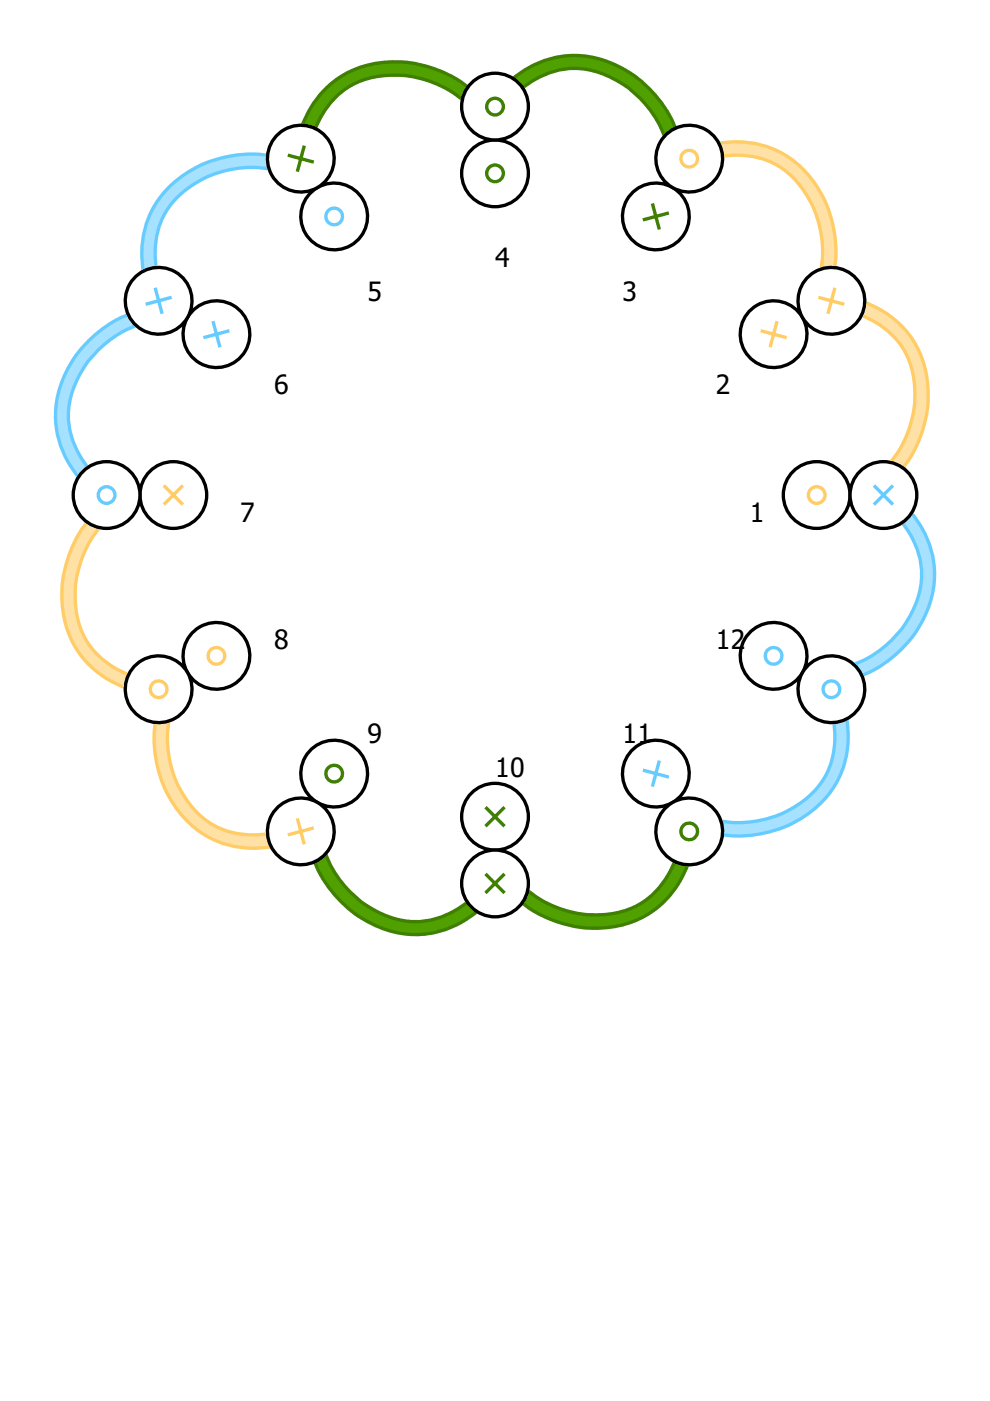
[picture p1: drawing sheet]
<svg xmlns="http://www.w3.org/2000/svg" width="210mm" height="297mm" viewBox="0 0 210 297" stroke-linecap="round" stroke-linejoin="round" font-family="sans-serif">
<defs><g id="words">
<g font-size="5.7">
<text x="105" y="56.6">4</text>
<text x="77.9" y="63.8">5</text>
<text x="132" y="63.8">3</text>
<text x="58.1" y="83.6">6</text>
<text x="151.8" y="83.6">2</text>
<text x="50.9" y="110.6">7</text>
<text x="159" y="110.6">1</text>
<text x="58.1" y="137.6">8</text>
<text x="151.8" y="137.6">12</text>
<text x="77.9" y="157.4">9</text>
<text x="132" y="157.4">11</text>
<text x="105" y="164.7">10</text>
</g>
</g></defs>
<g fill="#ffe1a6" stroke="#fc6" stroke-width=".71">
<path d="M175 62.3a25.4 25.4 0 0 1 16.8 7.5 22.1 22.1 0 0 1 4.2 20.2 21 21 0 0 1-12.6 15 24.7 24.7 0 0 1-11.8 1.3l.3-2.9a20.3 20.3 0 0 0 13.8-2.6 21.3 21.3 0 0 0 8.2-14.8 18.2 18.2 0 0 0-4.4-14.6 22.8 22.8 0 0 0-14.7-6.3z"/>
<path d="M38 142.9a26.3 26.3 0 0 1 8.6-5.7l1.2 2.5a20.3 20.3 0 0 0-10.7 9.3 21.3 21.3 0 0 0 .3 16.9 18.2 18.2 0 0 0 11.1 10.4 22.8 22.8 0 0 0 15.9-1.9l1.3 2.5a25.4 25.4 0 0 1-18.3 1.9 22.1 22.1 0 0 1-13.8-15.4 21 21 0 0 1 3.4-19.3z"/>
<path d="M144.2 33a25.4 25.4 0 0 1 18.3-1.9 22.1 22.1 0 0 1 13.8 15.4 21 21 0 0 1-3.4 19.3 24.7 24.7 0 0 1-9.5 6.9l-1.3-2.5a20.3 20.3 0 0 0 10.7-9.3 21.3 21.3 0 0 0-.3-16.9 18.2 18.2 0 0 0-11.1-10.4 22.8 22.8 0 0 0-15.9 1.9z"/>
<path d="M19.7 109.4a20.8 20.8 0 0 1 17.2-5.9l1.4 .2-.2 2.8a20.3 20.3 0 0 0-13.9 2.6 21.3 21.3 0 0 0-8.2 14.9 18.2 18.2 0 0 0 4.4 14.6 22.8 22.8 0 0 0 14.8 6.2l-.3 2.8a25.4 25.4 0 0 1-16.8-7.4 22.1 22.1 0 0 1-4.2-20.3 23.8 23.8 0 0 1 5.8-10.5z"/>
</g>
<g fill="#a6e1ff" stroke="#6cf" stroke-width=".71">
<path d="M35.4 40.1a24.7 24.7 0 0 1 24.3-6.5 20.9 20.9 0 0 1 12.4 11.7l.6 1.3-2.5 1.2a20.3 20.3 0 0 0-9.3-10.7 21.3 21.3 0 0 0-16.9 .3 18.2 18.2 0 0 0-10.4 11.1 22.8 22.8 0 0 0 1.9 15.9l-2.5 1.3a25.4 25.4 0 0 1-1.9-18.3 19.1 19.1 0 0 1 4.3-7.3z"/>
<path d="M186.9 103a25.4 25.4 0 0 1 10.8 14.9 22.1 22.1 0 0 1-6.4 19.6 21 21 0 0 1-18.5 6.7 24.7 24.7 0 0 1-10.7-4.8l1.5-2.3a20.3 20.3 0 0 0 13.4 4.6 21.3 21.3 0 0 0 14.5-8.7 18.2 18.2 0 0 0 3.5-14.9 22.8 22.8 0 0 0-9.7-12.8z"/>
<path d="M18.7 72.4a21 21 0 0 1 18.4-6.7 24.7 24.7 0 0 1 10.8 4.8l-1.6 2.3a20.3 20.3 0 0 0-13.4-4.6 21.3 21.3 0 0 0-14.5 8.7 18.2 18.2 0 0 0-3.5 14.9 22.8 22.8 0 0 0 9.7 12.8l-1.6 2.3a25.4 25.4 0 0 1-10.8-14.9 22.1 22.1 0 0 1 6.5-19.6z"/>
<path d="M137.2 163.4l2.5-1.3a20.3 20.3 0 0 0 9.3 10.7 21.3 21.3 0 0 0 16.9-.3 18.2 18.2 0 0 0 10.4-11.1 22.8 22.8 0 0 0-1.9-15.9l2.5-1.3a25.4 25.4 0 0 1 1.9 18.3 22.1 22.1 0 0 1-15.4 13.8 21 21 0 0 1-19.3-3.4 24.7 24.7 0 0 1-6.9-9.5z"/>
</g>
<g fill="#50a000" stroke="#408000" stroke-width=".71">
<path d="M68.8 19a21.5 21.5 0 0 1 20.1-5.3 21.7 21.7 0 0 1 15.6 11.5 24.1 24.1 0 0 1 1.8 13.1l-2.9-.2a20.3 20.3 0 0 0-2.6-13.9 21.3 21.3 0 0 0-14.8-8.2 18.2 18.2 0 0 0-14.6 4.4 22.8 22.8 0 0 0-6.3 14.8l-2.8-.3a25.7 25.7 0 0 1 6.5-15.9z"/>
<path d="M70.5 162.1l2.3 1.5a20.3 20.3 0 0 0-4.6 13.4 21.3 21.3 0 0 0 8.7 14.5 18.2 18.2 0 0 0 14.9 3.5 22.8 22.8 0 0 0 12.8-9.7l2.3 1.6a25.4 25.4 0 0 1-14.9 10.8 22.1 22.1 0 0 1-19.6-6.4 21 21 0 0 1-6.7-18.5 24.7 24.7 0 0 1 4.8-10.7z"/>
<path d="M106.4 18.7a21 21 0 0 1 18.4-6.7 24.6 24.6 0 0 1 19.3 18.1 20.9 20.9 0 0 1-3.9 16.6l-.8 1.2-2.3-1.6a20.3 20.3 0 0 0 4.6-13.4 21.3 21.3 0 0 0-8.7-14.5 18.2 18.2 0 0 0-14.9-3.5 22.8 22.8 0 0 0-12.8 9.7l-2.3-1.6 1.5-2.1z"/>
<path d="M103.7 171.6l2.8 .3a20.3 20.3 0 0 0 2.6 13.8 21.3 21.3 0 0 0 14.9 8.2 18.2 18.2 0 0 0 14.6-4.4 22.8 22.8 0 0 0 6.2-14.7l2.8 .2a25.4 25.4 0 0 1-7.4 16.8 22.1 22.1 0 0 1-20.3 4.2 21 21 0 0 1-15-12.6 24.7 24.7 0 0 1-1.2-11.8z"/>
</g>
<g fill="#fff" stroke="#000" stroke-width=".71">
<circle cx="173.2" cy="105" r="7.1"/>
<circle cx="187.3" cy="105" r="7.1"/>
<circle cx="164" cy="70.9" r="7.1"/>
<circle cx="176.3" cy="63.8" r="7.1"/>
<circle cx="139.1" cy="45.9" r="7.1"/>
<circle cx="146.1" cy="33.6" r="7.1"/>
<circle cx="105" cy="36.8" r="7.1"/>
<circle cx="105" cy="22.6" r="7.1"/>
<circle cx="70.9" cy="45.9" r="7.1"/>
<circle cx="63.8" cy="33.6" r="7.1"/>
<circle cx="45.9" cy="70.9" r="7.1"/>
<circle cx="33.6" cy="63.8" r="7.1"/>
<circle cx="36.8" cy="105" r="7.1"/>
<circle cx="22.6" cy="105" r="7.1"/>
<circle cx="45.9" cy="139.1" r="7.1"/>
<circle cx="33.6" cy="146.1" r="7.1"/>
<circle cx="70.9" cy="164" r="7.1"/>
<circle cx="63.8" cy="176.3" r="7.1"/>
<circle cx="105" cy="173.2" r="7.1"/>
<circle cx="105" cy="187.3" r="7.1"/>
<circle cx="139.1" cy="164" r="7.1"/>
<circle cx="146.1" cy="176.3" r="7.1"/>
<circle cx="164" cy="139.1" r="7.1"/>
<circle cx="176.3" cy="146.1" r="7.1"/>
</g>
<g fill="#fff" stroke="#fc6" stroke-width=".71">
<path d="M161.6 70.2l4.8 1.3zM164.7 68.4l-1.3 4.9z" fill-rule="evenodd"/>
<path d="M173.9 63.1l4.8 1.3zM176.9 61.4l-1.3 4.8z" fill-rule="evenodd"/>
<path d="M35 103.2l3.5 3.5zM38.5 103.2l-3.5 3.5z" fill-rule="evenodd"/>
<path d="M61.4 176.9l4.8-1.3zM63.1 173.9l1.3 4.8z" fill-rule="evenodd"/>
<circle cx="173.2" cy="105" r="1.77"/>
<circle cx="146.1" cy="33.6" r="1.77"/>
<circle cx="45.9" cy="139.1" r="1.77"/>
<circle cx="33.6" cy="146.1" r="1.77"/>
</g>
<g fill="#fff" stroke="#6cf" stroke-width=".71">
<path d="M185.5 103.2l3.6 3.5zM185.5 106.7l3.6-3.5z" fill-rule="evenodd"/>
<path d="M45.2 68.4l1.3 4.9zM43.5 71.5l4.8-1.3z" fill-rule="evenodd"/>
<path d="M33 61.4l1.3 4.8zM31.2 64.4l4.9-1.3z" fill-rule="evenodd"/>
<path d="M139.7 161.6l-1.3 4.8zM136.6 163.4l4.9 1.3z" fill-rule="evenodd"/>
<circle cx="70.9" cy="45.9" r="1.77"/>
<circle cx="22.6" cy="105" r="1.77"/>
<circle cx="164" cy="139.1" r="1.77"/>
<circle cx="176.3" cy="146.1" r="1.77"/>
</g>
<g fill="#fff" stroke="#408000" stroke-width=".71">
<path d="M136.6 46.5l4.9-1.3zM138.4 43.5l1.3 4.8z" fill-rule="evenodd"/>
<path d="M64.4 31.2l-1.3 4.9zM61.4 33l4.8 1.3z" fill-rule="evenodd"/>
<path d="M106.7 171.4l-3.5 3.5zM103.2 171.4l3.5 3.5z" fill-rule="evenodd"/>
<path d="M103.2 189.1l3.5-3.6zM103.2 185.5l3.5 3.6z" fill-rule="evenodd"/>
<circle cx="105" cy="36.8" r="1.77"/>
<circle cx="105" cy="22.6" r="1.77"/>
<circle cx="70.9" cy="164" r="1.77"/>
<circle cx="146.1" cy="176.3" r="1.77"/>
</g>
<use href="#words"/>
</svg>
